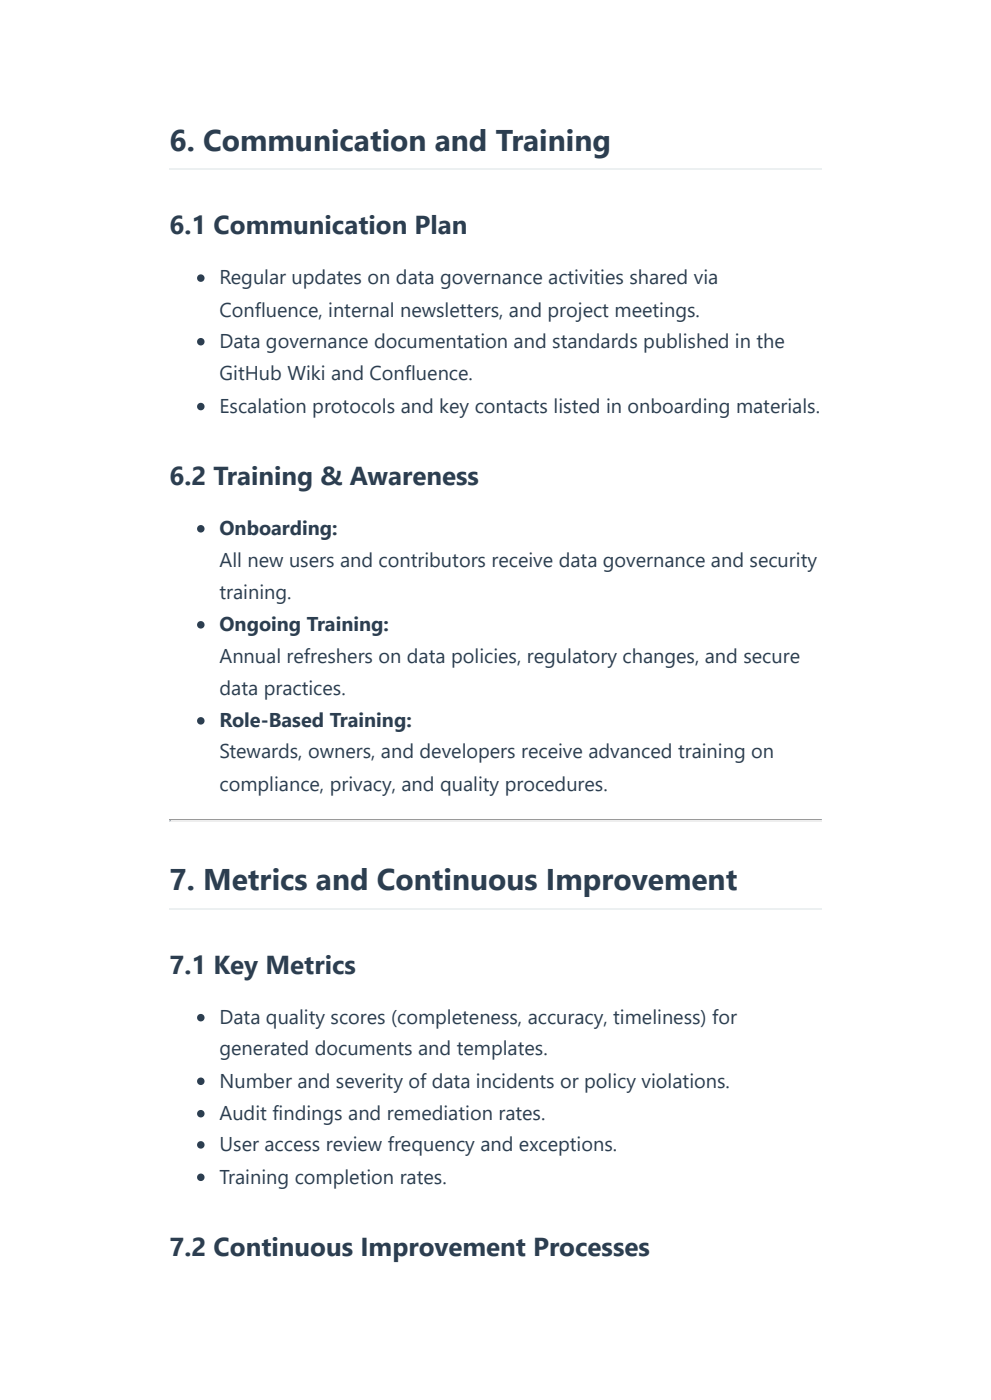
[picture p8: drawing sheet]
<svg xmlns="http://www.w3.org/2000/svg" width="210mm" height="297mm" viewBox="0 0 210 297" stroke-linecap="round" stroke-linejoin="round" font-family="sans-serif">
<defs><g id="words">
<g font-size="6.3" fill="#2c3e50">
<text x="36" y="32">6. Communication and Training</text>
<text x="36" y="188.9">7. Metrics and Continuous Improvement</text>
</g>
<g font-size="5.5" fill="#2c3e50">
<text x="36" y="49.7">6.1 Communication Plan</text>
<text x="36" y="102.9">6.2 Training &amp; Awareness</text>
<text x="36" y="206.6">7.1 Key Metrics</text>
<text x="36" y="266.4">7.2 Continuous Improvement Processes</text>
</g>
<g font-size="4.2" fill="#2c3e50">
<text x="46.6" y="60.3">Regular updates on data governance activities shared via</text>
<text x="46.6" y="67.2">Confluence, internal newsletters, and project meetings.</text>
<text x="46.6" y="73.8">Data governance documentation and standards published in the</text>
<text x="46.6" y="80.7">GitHub Wiki and Confluence.</text>
<text x="46.6" y="87.6">Escalation protocols and key contacts listed in onboarding materials.</text>
<text x="46.6" y="113.5">Onboarding:</text>
<text x="46.6" y="120.4">All new users and contributors receive data governance and security</text>
<text x="46.6" y="127">training.</text>
<text x="46.6" y="133.9">Ongoing Training:</text>
<text x="46.6" y="140.8">Annual refreshers on data policies, regulatory changes, and secure</text>
<text x="46.6" y="147.4">data practices.</text>
<text x="46.6" y="154.3">Role-Based Training:</text>
<text x="46.6" y="160.9">Stewards, owners, and developers receive advanced training on</text>
<text x="46.6" y="167.7">compliance, privacy, and quality procedures.</text>
<text x="46.6" y="217.2">Data quality scores (completeness, accuracy, timeliness) for</text>
<text x="46.6" y="223.8">generated documents and templates.</text>
<text x="46.6" y="230.7">Number and severity of data incidents or policy violations.</text>
<text x="46.6" y="237.6">Audit findings and remediation rates.</text>
<text x="46.6" y="244.2">User access review frequency and exceptions.</text>
<text x="46.6" y="251.1">Training completion rates.</text>
</g>
</g></defs>
<path d="M36 35.9h138.4" fill="none" stroke="#ecf0f1" stroke-width=".26"/>
<path d="M36 174h138.4" fill="none" stroke="#9a9a9a" stroke-width=".26"/>
<path d="M36 174.2h138.4" fill="none" stroke="#eee" stroke-width=".26"/>
<path d="M174.1 174.1l.3-.3v.6h-.3z" fill="#eee"/>
<path d="M36 173.8h.2v.3l-.2 .3z" fill="#9a9a9a"/>
<path d="M36 192.7h138.4" fill="none" stroke="#ecf0f1" stroke-width=".26"/>
<g fill="#2c3e50">
<circle cx="42.6" cy="59" r=".79"/>
<circle cx="42.6" cy="72.5" r=".79"/>
<circle cx="42.6" cy="86.3" r=".79"/>
<circle cx="42.6" cy="112.2" r=".79"/>
<circle cx="42.6" cy="132.6" r=".79"/>
<circle cx="42.6" cy="152.9" r=".79"/>
<circle cx="42.6" cy="215.9" r=".79"/>
<circle cx="42.6" cy="229.4" r=".79"/>
<circle cx="42.6" cy="236.3" r=".79"/>
<circle cx="42.6" cy="242.9" r=".79"/>
<circle cx="42.6" cy="249.8" r=".79"/>
</g>
<use href="#words"/>
</svg>
